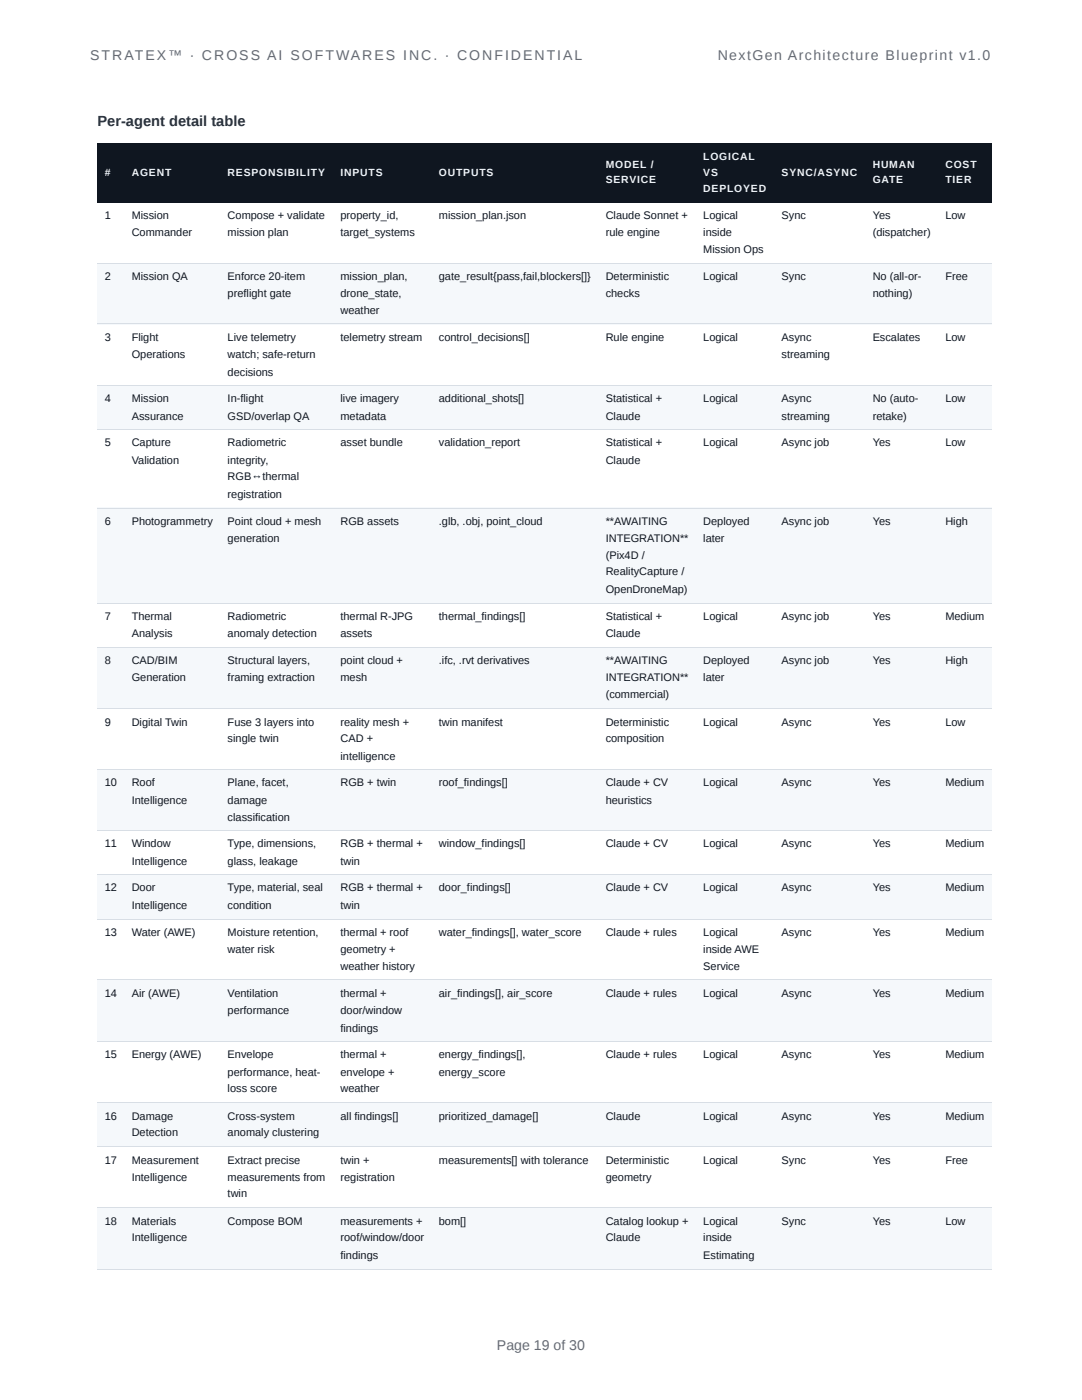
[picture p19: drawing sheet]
<svg xmlns="http://www.w3.org/2000/svg" width="216mm" height="279mm" viewBox="0 0 216 279" stroke-linecap="round" stroke-linejoin="round" font-family="sans-serif">
<defs><g id="words">
<text font-size="2.9" fill="#223140" x="19.5" y="25.1">Per-agent detail table</text>
<g font-size="2.8" fill="#667">
<text x="18" y="11.9">STRATEX™ · CROSS AI SOFTWARES INC. · CONFIDENTIAL</text>
<text x="143.2" y="11.9">NextGen Architecture Blueprint v1.0</text>
<text x="99.2" y="269.3">Page 19 of 30</text>
</g>
<g font-size="2.2" fill="#0f1620">
<text x="20.9" y="43.7">1</text>
<text x="26.3" y="43.7">Mission</text>
<text x="26.3" y="47">Commander</text>
<text x="45.4" y="43.7">Compose + validate</text>
<text x="45.4" y="47">mission plan</text>
<text x="67.9" y="43.7">property_id,</text>
<text x="67.9" y="47">target_systems</text>
<text x="87.6" y="43.7">mission_plan.json</text>
<text x="120.9" y="43.7">Claude Sonnet +</text>
<text x="120.9" y="47">rule engine</text>
<text x="140.3" y="43.7">Logical</text>
<text x="140.3" y="47">inside</text>
<text x="156" y="43.7">Sync</text>
<text x="174.1" y="43.7">Yes</text>
<text x="174.1" y="47">(dispatcher)</text>
<text x="188.6" y="43.7">Low</text>
<text x="140.3" y="50.5">Mission Ops</text>
<text x="20.9" y="56">2</text>
<text x="26.3" y="56">Mission QA</text>
<text x="45.4" y="56">Enforce 20-item</text>
<text x="45.4" y="59.3">preflight gate</text>
<text x="67.9" y="56">mission_plan,</text>
<text x="67.9" y="59.3">drone_state,</text>
<text x="87.6" y="56">gate_result{pass,fail,blockers[]}</text>
<text x="120.9" y="56">Deterministic</text>
<text x="120.9" y="59.3">checks</text>
<text x="140.3" y="56">Logical</text>
<text x="156" y="56">Sync</text>
<text x="174.1" y="56">No (all-or-</text>
<text x="174.1" y="59.3">nothing)</text>
<text x="188.6" y="56">Free</text>
<text x="67.9" y="62.7">weather</text>
<text x="20.9" y="68">3</text>
<text x="26.3" y="68">Flight</text>
<text x="26.3" y="71.5">Operations</text>
<text x="45.4" y="68">Live telemetry</text>
<text x="45.4" y="71.5">watch; safe-return</text>
<text x="67.9" y="68">telemetry stream</text>
<text x="87.6" y="68">control_decisions[]</text>
<text x="120.9" y="68">Rule engine</text>
<text x="140.3" y="68">Logical</text>
<text x="156" y="68">Async</text>
<text x="156" y="71.5">streaming</text>
<text x="174.1" y="68">Escalates</text>
<text x="188.6" y="68">Low</text>
<text x="45.4" y="75">decisions</text>
<text x="20.9" y="80.3">4</text>
<text x="26.3" y="80.3">Mission</text>
<text x="26.3" y="83.8">Assurance</text>
<text x="45.4" y="80.3">In-flight</text>
<text x="45.4" y="83.8">GSD/overlap QA</text>
<text x="67.9" y="80.3">live imagery</text>
<text x="67.9" y="83.8">metadata</text>
<text x="87.6" y="80.3">additional_shots[]</text>
<text x="120.9" y="80.3">Statistical +</text>
<text x="120.9" y="83.8">Claude</text>
<text x="140.3" y="80.3">Logical</text>
<text x="156" y="80.3">Async</text>
<text x="156" y="83.8">streaming</text>
<text x="174.1" y="80.3">No (auto-</text>
<text x="174.1" y="83.8">retake)</text>
<text x="188.6" y="80.3">Low</text>
<text x="20.9" y="89.1">5</text>
<text x="26.3" y="89.1">Capture</text>
<text x="45.4" y="89.1">Radiometric</text>
<text x="67.9" y="89.1">asset bundle</text>
<text x="87.6" y="89.1">validation_report</text>
<text x="120.9" y="89.1">Statistical +</text>
<text x="140.3" y="89.1">Logical</text>
<text x="156" y="89.1">Async job</text>
<text x="174.1" y="89.1">Yes</text>
<text x="188.6" y="89.1">Low</text>
<text x="26.3" y="92.5">Validation</text>
<text x="45.4" y="92.5">integrity,</text>
<text x="45.4" y="95.8">RGB↔thermal</text>
<text x="120.9" y="92.5">Claude</text>
<text x="45.4" y="99.3">registration</text>
<text x="20.9" y="104.8">6</text>
<text x="26.3" y="104.8">Photogrammetry</text>
<text x="45.4" y="104.8">Point cloud + mesh</text>
<text x="67.9" y="104.8">RGB assets</text>
<text x="87.6" y="104.8">.glb, .obj, point_cloud</text>
<text x="120.9" y="104.8">**AWAITING</text>
<text x="140.3" y="104.8">Deployed</text>
<text x="156" y="104.8">Async job</text>
<text x="174.1" y="104.8">Yes</text>
<text x="188.6" y="104.8">High</text>
<text x="45.4" y="108.1">generation</text>
<text x="120.9" y="108.1">INTEGRATION**</text>
<text x="120.9" y="111.5">(Pix4D /</text>
<text x="140.3" y="108.1">later</text>
<text x="120.9" y="114.8">RealityCapture /</text>
<text x="120.9" y="118.3">OpenDroneMap)</text>
<text x="20.9" y="123.8">7</text>
<text x="26.3" y="123.8">Thermal</text>
<text x="45.4" y="123.8">Radiometric</text>
<text x="67.9" y="123.8">thermal R-JPG</text>
<text x="87.6" y="123.8">thermal_findings[]</text>
<text x="120.9" y="123.8">Statistical +</text>
<text x="140.3" y="123.8">Logical</text>
<text x="156" y="123.8">Async job</text>
<text x="174.1" y="123.8">Yes</text>
<text x="188.6" y="123.8">Medium</text>
<text x="26.3" y="127.1">Analysis</text>
<text x="45.4" y="127.1">anomaly detection</text>
<text x="67.9" y="127.1">assets</text>
<text x="120.9" y="127.1">Claude</text>
<text x="20.9" y="132.6">8</text>
<text x="26.3" y="132.6">CAD/BIM</text>
<text x="26.3" y="135.9">Generation</text>
<text x="45.4" y="132.6">Structural layers,</text>
<text x="45.4" y="135.9">framing extraction</text>
<text x="67.9" y="132.6">point cloud +</text>
<text x="67.9" y="135.9">mesh</text>
<text x="87.6" y="132.6">.ifc, .rvt derivatives</text>
<text x="120.9" y="132.6">**AWAITING</text>
<text x="120.9" y="135.9">INTEGRATION**</text>
<text x="140.3" y="132.6">Deployed</text>
<text x="140.3" y="135.9">later</text>
<text x="156" y="132.6">Async job</text>
<text x="174.1" y="132.6">Yes</text>
<text x="188.6" y="132.6">High</text>
<text x="120.9" y="139.3">(commercial)</text>
<text x="20.9" y="144.8">9</text>
<text x="26.3" y="144.8">Digital Twin</text>
<text x="45.4" y="144.8">Fuse 3 layers into</text>
<text x="45.4" y="148.1">single twin</text>
<text x="67.9" y="144.8">reality mesh +</text>
<text x="67.9" y="148.1">CAD +</text>
<text x="87.6" y="144.8">twin manifest</text>
<text x="120.9" y="144.8">Deterministic</text>
<text x="120.9" y="148.1">composition</text>
<text x="140.3" y="144.8">Logical</text>
<text x="156" y="144.8">Async</text>
<text x="174.1" y="144.8">Yes</text>
<text x="188.6" y="144.8">Low</text>
<text x="67.9" y="151.6">intelligence</text>
<text x="20.9" y="156.9">10</text>
<text x="26.3" y="156.9">Roof</text>
<text x="26.3" y="160.4">Intelligence</text>
<text x="45.4" y="156.9">Plane, facet,</text>
<text x="45.4" y="160.4">damage</text>
<text x="67.9" y="156.9">RGB + twin</text>
<text x="87.6" y="156.9">roof_findings[]</text>
<text x="120.9" y="156.9">Claude + CV</text>
<text x="120.9" y="160.4">heuristics</text>
<text x="140.3" y="156.9">Logical</text>
<text x="156" y="156.9">Async</text>
<text x="174.1" y="156.9">Yes</text>
<text x="188.6" y="156.9">Medium</text>
<text x="45.4" y="163.8">classification</text>
<text x="20.9" y="169.1">11</text>
<text x="26.3" y="169.1">Window</text>
<text x="26.3" y="172.6">Intelligence</text>
<text x="45.4" y="169.1">Type, dimensions,</text>
<text x="45.4" y="172.6">glass, leakage</text>
<text x="67.9" y="169.1">RGB + thermal +</text>
<text x="67.9" y="172.6">twin</text>
<text x="87.6" y="169.1">window_findings[]</text>
<text x="120.9" y="169.1">Claude + CV</text>
<text x="140.3" y="169.1">Logical</text>
<text x="156" y="169.1">Async</text>
<text x="174.1" y="169.1">Yes</text>
<text x="188.6" y="169.1">Medium</text>
<text x="20.9" y="177.9">12</text>
<text x="26.3" y="177.9">Door</text>
<text x="45.4" y="177.9">Type, material, seal</text>
<text x="67.9" y="177.9">RGB + thermal +</text>
<text x="87.6" y="177.9">door_findings[]</text>
<text x="120.9" y="177.9">Claude + CV</text>
<text x="140.3" y="177.9">Logical</text>
<text x="156" y="177.9">Async</text>
<text x="174.1" y="177.9">Yes</text>
<text x="188.6" y="177.9">Medium</text>
<text x="26.3" y="181.4">Intelligence</text>
<text x="45.4" y="181.4">condition</text>
<text x="67.9" y="181.4">twin</text>
<text x="20.9" y="186.9">13</text>
<text x="26.3" y="186.9">Water (AWE)</text>
<text x="45.4" y="186.9">Moisture retention,</text>
<text x="45.4" y="190.2">water risk</text>
<text x="67.9" y="186.9">thermal + roof</text>
<text x="67.9" y="190.2">geometry +</text>
<text x="87.6" y="186.9">water_findings[], water_score</text>
<text x="120.9" y="186.9">Claude + rules</text>
<text x="140.3" y="186.9">Logical</text>
<text x="140.3" y="190.2">inside AWE</text>
<text x="156" y="186.9">Async</text>
<text x="174.1" y="186.9">Yes</text>
<text x="188.6" y="186.9">Medium</text>
<text x="67.9" y="193.6">weather history</text>
<text x="140.3" y="193.6">Service</text>
<text x="20.9" y="198.9">14</text>
<text x="26.3" y="198.9">Air (AWE)</text>
<text x="45.4" y="198.9">Ventilation</text>
<text x="45.4" y="202.4">performance</text>
<text x="67.9" y="198.9">thermal +</text>
<text x="67.9" y="202.4">door/window</text>
<text x="87.6" y="198.9">air_findings[], air_score</text>
<text x="120.9" y="198.9">Claude + rules</text>
<text x="140.3" y="198.9">Logical</text>
<text x="156" y="198.9">Async</text>
<text x="174.1" y="198.9">Yes</text>
<text x="188.6" y="198.9">Medium</text>
<text x="67.9" y="205.9">findings</text>
<text x="20.9" y="211.2">15</text>
<text x="26.3" y="211.2">Energy (AWE)</text>
<text x="45.4" y="211.2">Envelope</text>
<text x="45.4" y="214.7">performance, heat-</text>
<text x="67.9" y="211.2">thermal +</text>
<text x="67.9" y="214.7">envelope +</text>
<text x="87.6" y="211.2">energy_findings[],</text>
<text x="87.6" y="214.7">energy_score</text>
<text x="120.9" y="211.2">Claude + rules</text>
<text x="140.3" y="211.2">Logical</text>
<text x="156" y="211.2">Async</text>
<text x="174.1" y="211.2">Yes</text>
<text x="188.6" y="211.2">Medium</text>
<text x="45.4" y="218">loss score</text>
<text x="67.9" y="218">weather</text>
<text x="20.9" y="223.4">16</text>
<text x="26.3" y="223.4">Damage</text>
<text x="26.3" y="226.7">Detection</text>
<text x="45.4" y="223.4">Cross-system</text>
<text x="45.4" y="226.7">anomaly clustering</text>
<text x="67.9" y="223.4">all findings[]</text>
<text x="87.6" y="223.4">prioritized_damage[]</text>
<text x="120.9" y="223.4">Claude</text>
<text x="140.3" y="223.4">Logical</text>
<text x="156" y="223.4">Async</text>
<text x="174.1" y="223.4">Yes</text>
<text x="188.6" y="223.4">Medium</text>
<text x="20.9" y="232.2">17</text>
<text x="26.3" y="232.2">Measurement</text>
<text x="45.4" y="232.2">Extract precise</text>
<text x="67.9" y="232.2">twin +</text>
<text x="87.6" y="232.2">measurements[] with tolerance</text>
<text x="120.9" y="232.2">Deterministic</text>
<text x="140.3" y="232.2">Logical</text>
<text x="156" y="232.2">Sync</text>
<text x="174.1" y="232.2">Yes</text>
<text x="188.6" y="232.2">Free</text>
<text x="26.3" y="235.7">Intelligence</text>
<text x="45.4" y="235.7">measurements from</text>
<text x="45.4" y="239">twin</text>
<text x="67.9" y="235.7">registration</text>
<text x="120.9" y="235.7">geometry</text>
<text x="20.9" y="244.5">18</text>
<text x="26.3" y="244.5">Materials</text>
<text x="45.4" y="244.5">Compose BOM</text>
<text x="67.9" y="244.5">measurements +</text>
<text x="87.6" y="244.5">bom[]</text>
<text x="120.9" y="244.5">Catalog lookup +</text>
<text x="140.3" y="244.5">Logical</text>
<text x="156" y="244.5">Sync</text>
<text x="174.1" y="244.5">Yes</text>
<text x="188.6" y="244.5">Low</text>
<text x="26.3" y="247.8">Intelligence</text>
<text x="67.9" y="247.8">roof/window/door</text>
<text x="67.9" y="251.2">findings</text>
<text x="120.9" y="247.8">Claude</text>
<text x="140.3" y="247.8">inside</text>
<text x="140.3" y="251.2">Estimating</text>
</g>
<g font-size="2.1" fill="#e9f4ff">
<text x="20.9" y="35.1">#</text>
<text x="26.3" y="35.1">AGENT</text>
<text x="45.4" y="35.1">RESPONSIBILITY</text>
<text x="67.9" y="35.1">INPUTS</text>
<text x="87.6" y="35.1">OUTPUTS</text>
<text x="120.9" y="33.5">MODEL /</text>
<text x="140.3" y="31.8">LOGICAL</text>
<text x="140.3" y="35.1">VS</text>
<text x="156" y="35.1">SYNC/ASYNC</text>
<text x="174.1" y="33.5">HUMAN</text>
<text x="188.6" y="33.5">COST</text>
<text x="120.9" y="36.6">SERVICE</text>
<text x="140.3" y="38.2">DEPLOYED</text>
<text x="174.1" y="36.6">GATE</text>
<text x="188.6" y="36.6">TIER</text>
</g>
</g></defs>
<g fill="#0f1620">
<path d="M19.5 28.5h5.3v11.9h-5.3z"/>
<path d="M24.8 28.5h19.2v11.9h-19.2z"/>
<path d="M44 28.5h22.4v11.9h-22.4z"/>
<path d="M66.4 28.5h19.8v11.9h-19.8z"/>
<path d="M86.2 28.5h33.3v11.9h-33.3z"/>
<path d="M119.5 28.5h19.3v11.9h-19.3z"/>
<path d="M138.8 28.5h15.8v11.9h-15.8z"/>
<path d="M154.6 28.5h18.1v11.9h-18.1z"/>
<path d="M172.7 28.5h14.4v11.9h-14.4z"/>
<path d="M187.1 28.5h10.8v11.9h-10.8z"/>
</g>
<g fill="#f5f8fb">
<path d="M19.5 52.5h5.3v12.2h-5.3z"/>
<path d="M24.8 52.5h19.2v12.2h-19.2z"/>
<path d="M44 52.5h22.4v12.2h-22.4z"/>
<path d="M66.4 52.5h19.8v12.2h-19.8z"/>
<path d="M86.2 52.5h33.3v12.2h-33.3z"/>
<path d="M119.5 52.5h19.3v12.2h-19.3z"/>
<path d="M138.8 52.5h15.8v12.2h-15.8z"/>
<path d="M154.6 52.5h18.1v12.2h-18.1z"/>
<path d="M172.7 52.5h14.4v12.2h-14.4z"/>
<path d="M187.1 52.5h10.8v12.2h-10.8z"/>
<path d="M19.5 77h5.3v8.8h-5.3z"/>
<path d="M24.8 77h19.2v8.8h-19.2z"/>
<path d="M44 77h22.4v8.8h-22.4z"/>
<path d="M66.4 77h19.8v8.8h-19.8z"/>
<path d="M86.2 77h33.3v8.8h-33.3z"/>
<path d="M119.5 77h19.3v8.8h-19.3z"/>
<path d="M138.8 77h15.8v8.8h-15.8z"/>
<path d="M154.6 77h18.1v8.8h-18.1z"/>
<path d="M172.7 77h14.4v8.8h-14.4z"/>
<path d="M187.1 77h10.8v8.8h-10.8z"/>
<path d="M19.5 101.3h5.3v19h-5.3z"/>
<path d="M24.8 101.3h19.2v19h-19.2z"/>
<path d="M44 101.3h22.4v19h-22.4z"/>
<path d="M66.4 101.3h19.8v19h-19.8z"/>
<path d="M86.2 101.3h33.3v19h-33.3z"/>
<path d="M119.5 101.3h19.3v19h-19.3z"/>
<path d="M138.8 101.3h15.8v19h-15.8z"/>
<path d="M154.6 101.3h18.1v19h-18.1z"/>
<path d="M172.7 101.3h14.4v19h-14.4z"/>
<path d="M187.1 101.3h10.8v19h-10.8z"/>
<path d="M19.5 129.1h5.3v12.2h-5.3z"/>
<path d="M24.8 129.1h19.2v12.2h-19.2z"/>
<path d="M44 129.1h22.4v12.2h-22.4z"/>
<path d="M66.4 129.1h19.8v12.2h-19.8z"/>
<path d="M86.2 129.1h33.3v12.2h-33.3z"/>
<path d="M119.5 129.1h19.3v12.2h-19.3z"/>
<path d="M138.8 129.1h15.8v12.2h-15.8z"/>
<path d="M154.6 129.1h18.1v12.2h-18.1z"/>
<path d="M172.7 129.1h14.4v12.2h-14.4z"/>
<path d="M187.1 129.1h10.8v12.2h-10.8z"/>
<path d="M19.5 153.6h5.3v12.2h-5.3z"/>
<path d="M24.8 153.6h19.2v12.2h-19.2z"/>
<path d="M44 153.6h22.4v12.2h-22.4z"/>
<path d="M66.4 153.6h19.8v12.2h-19.8z"/>
<path d="M86.2 153.6h33.3v12.2h-33.3z"/>
<path d="M119.5 153.6h19.3v12.2h-19.3z"/>
<path d="M138.8 153.6h15.8v12.2h-15.8z"/>
<path d="M154.6 153.6h18.1v12.2h-18.1z"/>
<path d="M172.7 153.6h14.4v12.2h-14.4z"/>
<path d="M187.1 153.6h10.8v12.2h-10.8z"/>
<path d="M19.5 174.6h5.3v8.8h-5.3z"/>
<path d="M24.8 174.6h19.2v8.8h-19.2z"/>
<path d="M44 174.6h22.4v8.8h-22.4z"/>
<path d="M66.4 174.6h19.8v8.8h-19.8z"/>
<path d="M86.2 174.6h33.3v8.8h-33.3z"/>
<path d="M119.5 174.6h19.3v8.8h-19.3z"/>
<path d="M138.8 174.6h15.8v8.8h-15.8z"/>
<path d="M154.6 174.6h18.1v8.8h-18.1z"/>
<path d="M172.7 174.6h14.4v8.8h-14.4z"/>
<path d="M187.1 174.6h10.8v8.8h-10.8z"/>
<path d="M19.5 195.6h5.3v12.3h-5.3z"/>
<path d="M24.8 195.6h19.2v12.3h-19.2z"/>
<path d="M44 195.6h22.4v12.3h-22.4z"/>
<path d="M66.4 195.6h19.8v12.3h-19.8z"/>
<path d="M86.2 195.6h33.3v12.3h-33.3z"/>
<path d="M119.5 195.6h19.3v12.3h-19.3z"/>
<path d="M138.8 195.6h15.8v12.3h-15.8z"/>
<path d="M154.6 195.6h18.1v12.3h-18.1z"/>
<path d="M172.7 195.6h14.4v12.3h-14.4z"/>
<path d="M187.1 195.6h10.8v12.3h-10.8z"/>
<path d="M19.5 220h5.3v8.9h-5.3z"/>
<path d="M24.8 220h19.2v8.9h-19.2z"/>
<path d="M44 220h22.4v8.9h-22.4z"/>
<path d="M66.4 220h19.8v8.9h-19.8z"/>
<path d="M86.2 220h33.3v8.9h-33.3z"/>
<path d="M119.5 220h19.3v8.9h-19.3z"/>
<path d="M138.8 220h15.8v8.9h-15.8z"/>
<path d="M154.6 220h18.1v8.9h-18.1z"/>
<path d="M172.7 220h14.4v8.9h-14.4z"/>
<path d="M187.1 220h10.8v8.9h-10.8z"/>
<path d="M19.5 241h5.3v12.2h-5.3z"/>
<path d="M24.8 241h19.2v12.2h-19.2z"/>
<path d="M44 241h22.4v12.2h-22.4z"/>
<path d="M66.4 241h19.8v12.2h-19.8z"/>
<path d="M86.2 241h33.3v12.2h-33.3z"/>
<path d="M119.5 241h19.3v12.2h-19.3z"/>
<path d="M138.8 241h15.8v12.2h-15.8z"/>
<path d="M154.6 241h18.1v12.2h-18.1z"/>
<path d="M172.7 241h14.4v12.2h-14.4z"/>
<path d="M187.1 241h10.8v12.2h-10.8z"/>
</g>
<g fill="none" stroke="#d8dee5" stroke-width=".2">
<path d="M19.5 52.6h178.4M19.5 64.7h178.4M19.5 76.9h178.4M19.5 85.7h178.4M19.5 101.4h178.4M19.5 120.4h178.4M19.5 129.2h178.4M19.5 141.4h178.4M19.5 153.5h178.4M19.5 165.8h178.4M19.5 174.5h178.4M19.5 183.5h178.4"/>
<path d="M19.5 195.6h178.4M19.5 207.8h178.4M19.5 220.1h178.4M19.5 228.8h178.4M19.5 241.1h178.4M19.5 253.3h178.4"/>
</g>
<use href="#words"/>
</svg>
